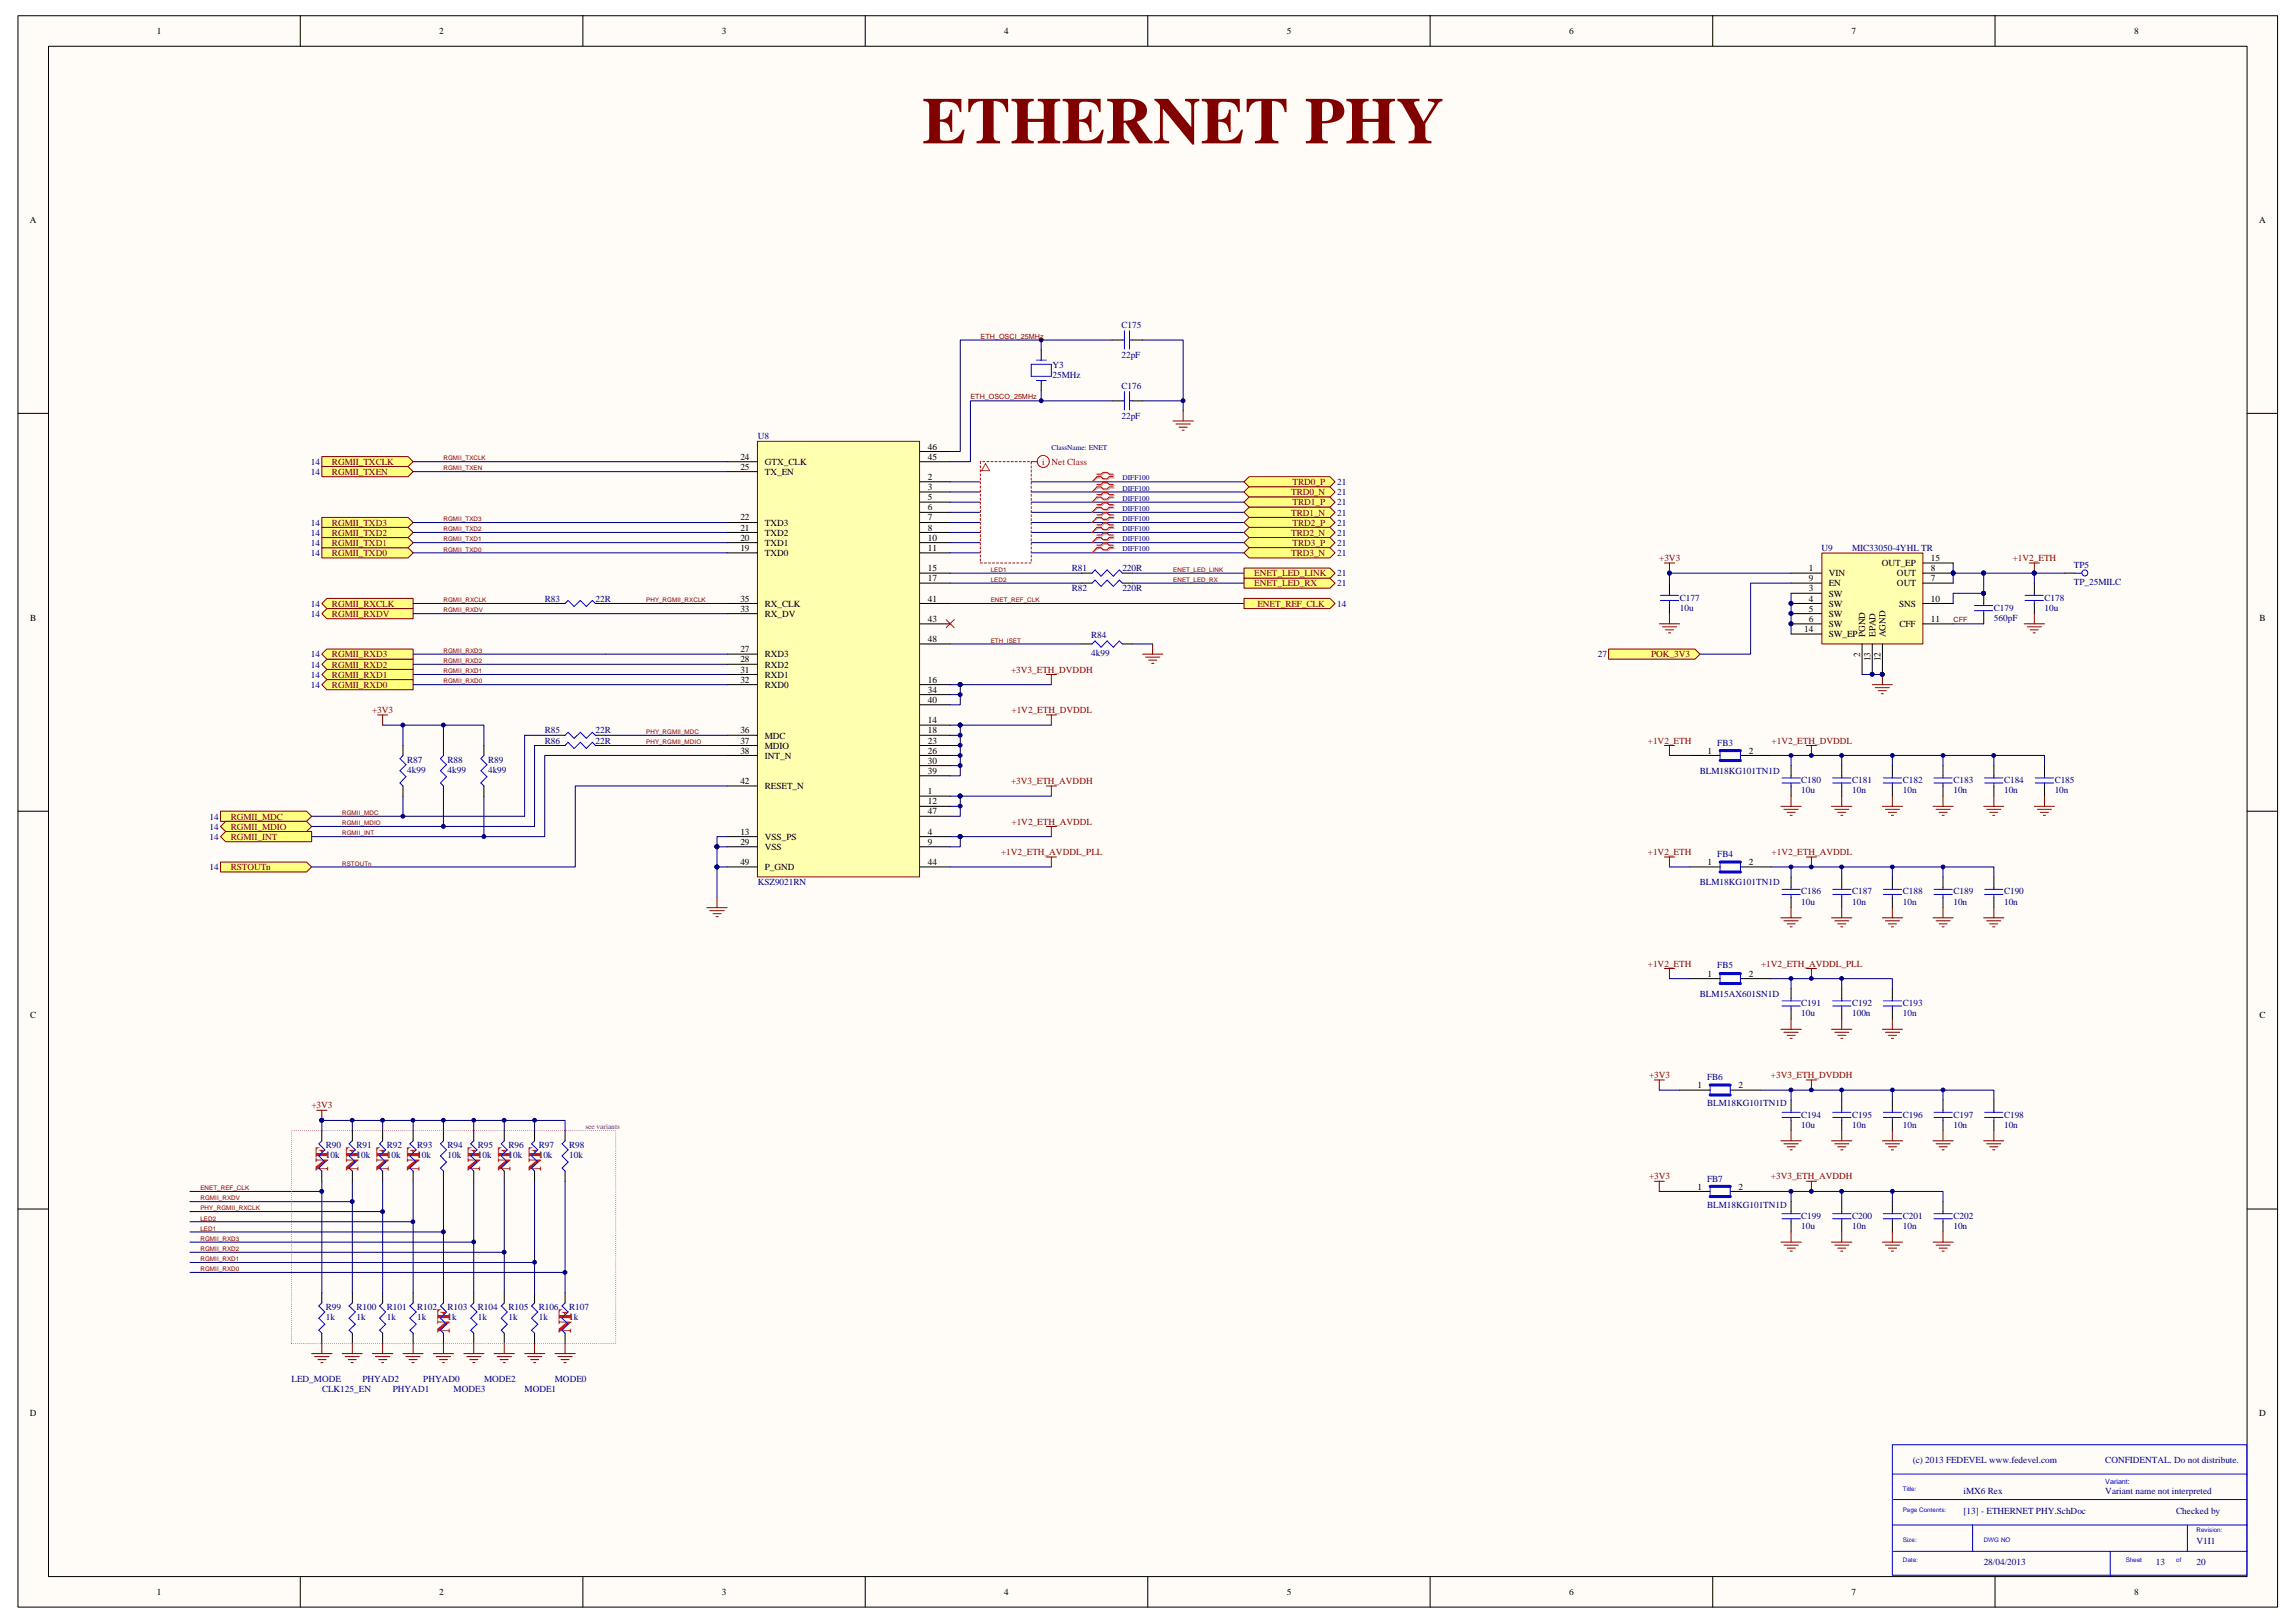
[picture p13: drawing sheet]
<svg xmlns="http://www.w3.org/2000/svg" width="420mm" height="297mm" viewBox="0 0 420 297" stroke-linecap="round" stroke-linejoin="round" font-family="sans-serif">
<defs><g id="words">
<text font-size="12.1" fill="#800000" x="168.9" y="26.2">ETHERNET PHY</text>
<g font-size="3.3" fill="#f00">
<text x="60.1" y="214.4" transform="rotate(-90 60.1 214.4)">NF</text>
<text x="65.6" y="214.4" transform="rotate(-90 65.6 214.4)">NF</text>
<text x="71.2" y="214.4" transform="rotate(-90 71.2 214.4)">NF</text>
<text x="76.8" y="214.4" transform="rotate(-90 76.8 214.4)">NF</text>
<text x="87.9" y="214.4" transform="rotate(-90 87.9 214.4)">NF</text>
<text x="93.5" y="214.4" transform="rotate(-90 93.5 214.4)">NF</text>
<text x="99" y="214.4" transform="rotate(-90 99 214.4)">NF</text>
<text x="82.3" y="244.1" transform="rotate(-90 82.3 244.1)">NF</text>
<text x="104.6" y="244.1" transform="rotate(-90 104.6 244.1)">NF</text>
</g>
<g font-size="1.7">
<text x="28.7" y="6.2">1</text>
<text x="80.4" y="6.2">2</text>
<text x="132.2" y="6.2">3</text>
<text x="183.8" y="6.2">4</text>
<text x="235.6" y="6.2">5</text>
<text x="287.3" y="6.2">6</text>
<text x="339" y="6.2">7</text>
<text x="390.7" y="6.2">8</text>
<text x="5.5" y="40.8">A</text>
<text x="413.6" y="40.8">A</text>
<text x="169.9" y="82.3">46</text>
<text x="135.5" y="84.1">24</text>
<text x="135.5" y="86">25</text>
<text x="140" y="85">GTX_CLK</text>
<text x="140" y="86.9">TX_EN</text>
<text x="169.9" y="87.8">2</text>
<text x="169.9" y="84.1">45</text>
<text x="169.9" y="89.7">3</text>
<text x="135.5" y="95.2">22</text>
<text x="169.9" y="91.6">5</text>
<text x="169.9" y="95.2">7</text>
<text x="169.9" y="93.4">6</text>
<text x="135.5" y="100.8">19</text>
<text x="135.5" y="99">20</text>
<text x="135.5" y="97.1">21</text>
<text x="140" y="101.8">TXD0</text>
<text x="140" y="99.9">TXD1</text>
<text x="140" y="98">TXD2</text>
<text x="140" y="96.2">TXD3</text>
<text x="169.9" y="99">10</text>
<text x="169.9" y="100.8">11</text>
<text x="169.9" y="97.1">8</text>
<text x="169.9" y="104.6">15</text>
<text x="169.9" y="106.4">17</text>
<text x="331.2" y="104.6">1</text>
<text x="331.2" y="106.4">9</text>
<text x="334.8" y="105.5">VIN</text>
<text x="334.8" y="107.3">EN</text>
<text x="344.5" y="103.6">OUT_EP</text>
<text x="347.3" y="107.3">OUT</text>
<text x="347.3" y="105.5">OUT</text>
<text x="353.5" y="106.4">7</text>
<text x="353.5" y="104.6">8</text>
<text x="353.5" y="102.7">15</text>
<text x="5.5" y="113.6">B</text>
<text x="135.5" y="112">33</text>
<text x="135.5" y="110.1">35</text>
<text x="140" y="112.9">RX_DV</text>
<text x="140" y="111">RX_CLK</text>
<text x="169.9" y="113.8">43</text>
<text x="169.9" y="110.1">41</text>
<text x="331.2" y="108.2">3</text>
<text x="331.2" y="110.1">4</text>
<text x="331.2" y="112">5</text>
<text x="331.2" y="113.8">6</text>
<text x="334.8" y="109.2">SW</text>
<text x="334.8" y="111">SW</text>
<text x="334.8" y="112.9">SW</text>
<text x="347.7" y="111">SNS</text>
<text x="353.5" y="113.8">11</text>
<text x="353.5" y="110.1">10</text>
<text x="413.6" y="113.6">B</text>
<text x="135.5" y="119.4">27</text>
<text x="169.9" y="117.5">48</text>
<text x="330.3" y="115.7">14</text>
<text x="334.8" y="114.8">SW</text>
<text x="334.8" y="116.6">SW_EP</text>
<text x="341.5" y="116.6" transform="rotate(-90 341.5 116.6)">PGND</text>
<text x="343.4" y="116.6" transform="rotate(-90 343.4 116.6)">EPAD</text>
<text x="345.2" y="116.6" transform="rotate(-90 345.2 116.6)">AGND</text>
<text x="347.8" y="114.8">CFF</text>
<text x="135.5" y="123.1">31</text>
<text x="135.5" y="125">32</text>
<text x="135.5" y="121.2">28</text>
<text x="140" y="120.3">RXD3</text>
<text x="140" y="124">RXD1</text>
<text x="140" y="125.9">RXD0</text>
<text x="140" y="122.2">RXD2</text>
<text x="169.9" y="125">16</text>
<text x="340.6" y="120.2" transform="rotate(-90 340.6 120.2)">2</text>
<text x="342.4" y="121" transform="rotate(-90 342.4 121)">13</text>
<text x="344.2" y="121" transform="rotate(-90 344.2 121)">12</text>
<text x="169.9" y="126.8">34</text>
<text x="169.9" y="128.7">40</text>
<text x="135.5" y="134.2">36</text>
<text x="135.5" y="136.1">37</text>
<text x="135.5" y="137.9">38</text>
<text x="140" y="135.2">MDC</text>
<text x="140" y="137">MDIO</text>
<text x="169.9" y="132.4">14</text>
<text x="169.9" y="134.2">18</text>
<text x="169.9" y="136.1">23</text>
<text x="169.9" y="137.9">26</text>
<text x="312.6" y="137.9">1</text>
<text x="320.2" y="137.9">2</text>
<text x="135.5" y="143.5">42</text>
<text x="140" y="138.9">INT_N</text>
<text x="169.9" y="139.8">30</text>
<text x="169.9" y="141.6">39</text>
<text x="140" y="144.4">RESET_N</text>
<text x="169.9" y="149.1">47</text>
<text x="169.9" y="145.4">1</text>
<text x="169.9" y="147.2">12</text>
<text x="135.5" y="152.8">13</text>
<text x="135.5" y="154.6">29</text>
<text x="140" y="153.7">VSS_PS</text>
<text x="140" y="155.6">VSS</text>
<text x="169.9" y="152.8">4</text>
<text x="169.9" y="154.6">9</text>
<text x="135.5" y="158.3">49</text>
<text x="140" y="159.3">P_GND</text>
<text x="169.9" y="158.3">44</text>
<text x="312.6" y="158.3">1</text>
<text x="320.2" y="158.3">2</text>
<text x="312.6" y="178.7">1</text>
<text x="320.2" y="178.7">2</text>
<text x="5.5" y="186.4">C</text>
<text x="413.6" y="186.4">C</text>
<text x="310.8" y="199.1">1</text>
<text x="318.3" y="199.1">2</text>
<text x="310.8" y="217.7">1</text>
<text x="318.3" y="217.7">2</text>
<text x="5.5" y="259.2">D</text>
<text x="413.6" y="259.2">D</text>
<text x="28.7" y="291.9">1</text>
<text x="80.4" y="291.9">2</text>
<text x="132.2" y="291.9">3</text>
<text x="183.8" y="291.9">4</text>
<text x="235.6" y="291.9">5</text>
<text x="287.3" y="291.9">6</text>
<text x="339" y="291.9">7</text>
<text x="390.7" y="291.9">8</text>
</g>
<g font-size="1.7" fill="#000080">
<text x="205.3" y="60">C175</text>
<text x="205.3" y="65.6">22pF</text>
<text x="192.7" y="67.3">Y3</text>
<text x="192.7" y="69.1">25MHz</text>
<text x="205.3" y="71.2">C176</text>
<text x="205.3" y="76.7">22pF</text>
<text x="138.7" y="80.4">U8</text>
<text x="56.9" y="85">14</text>
<text x="56.9" y="86.9">14</text>
<text x="244.8" y="88.8">21</text>
<text x="244.8" y="90.6">21</text>
<text x="244.8" y="92.5">21</text>
<text x="244.8" y="94.4">21</text>
<text x="56.9" y="101.8">14</text>
<text x="56.9" y="99.9">14</text>
<text x="56.9" y="98">14</text>
<text x="56.9" y="96.2">14</text>
<text x="244.8" y="96.2">21</text>
<text x="244.8" y="98">21</text>
<text x="244.8" y="99.9">21</text>
<text x="244.8" y="101.8">21</text>
<text x="333.5" y="100.8">U9</text>
<text x="339.1" y="100.8">MIC33050-4YHL TR</text>
<text x="196.2" y="104.6">R81</text>
<text x="205.5" y="104.6">220R</text>
<text x="244.8" y="105.5">21</text>
<text x="244.8" y="107.3">21</text>
<text x="379.7" y="104">TP5</text>
<text x="379.7" y="107">TP_25MILC</text>
<text x="56.9" y="111">14</text>
<text x="56.9" y="112.9">14</text>
<text x="99.8" y="110.1">R83</text>
<text x="109" y="110.1">22R</text>
<text x="196.2" y="108.2">R82</text>
<text x="205.5" y="108.2">220R</text>
<text x="244.8" y="111">14</text>
<text x="307.5" y="109.9">C177</text>
<text x="307.5" y="111.8">10u</text>
<text x="365" y="111.8">C179</text>
<text x="365" y="113.6">560pF</text>
<text x="374.3" y="109.9">C178</text>
<text x="374.3" y="111.8">10u</text>
<text x="199.8" y="116.8">R84</text>
<text x="56.9" y="125.9">14</text>
<text x="56.9" y="124">14</text>
<text x="56.9" y="122.2">14</text>
<text x="56.9" y="120.3">14</text>
<text x="199.8" y="120.1">4k99</text>
<text x="292.5" y="120.3">27</text>
<text x="99.8" y="134.2">R85</text>
<text x="99.8" y="136.1">R86</text>
<text x="109" y="134.2">22R</text>
<text x="109" y="136.1">22R</text>
<text x="314.4" y="136.4">FB3</text>
<text x="74.5" y="139.6">R87</text>
<text x="74.5" y="141.5">4k99</text>
<text x="81.9" y="139.6">R88</text>
<text x="81.9" y="141.5">4k99</text>
<text x="89.4" y="139.6">R89</text>
<text x="89.4" y="141.5">4k99</text>
<text x="311.2" y="141.6">BLM18KG101TN1D</text>
<text x="329.8" y="143.3">C180</text>
<text x="339.1" y="143.3">C181</text>
<text x="348.3" y="143.3">C182</text>
<text x="357.6" y="143.3">C183</text>
<text x="366.9" y="143.3">C184</text>
<text x="376.2" y="143.3">C185</text>
<text x="38.3" y="150">14</text>
<text x="329.8" y="145.2">10u</text>
<text x="339.1" y="145.2">10n</text>
<text x="348.3" y="145.2">10n</text>
<text x="357.6" y="145.2">10n</text>
<text x="366.9" y="145.2">10n</text>
<text x="376.2" y="145.2">10n</text>
<text x="38.3" y="151.8">14</text>
<text x="38.3" y="153.7">14</text>
<text x="38.3" y="159.3">14</text>
<text x="314.4" y="156.8">FB4</text>
<text x="138.7" y="162.1">KSZ9021RN</text>
<text x="311.2" y="162.1">BLM18KG101TN1D</text>
<text x="329.8" y="163.7">C186</text>
<text x="329.8" y="165.6">10u</text>
<text x="339.1" y="163.7">C187</text>
<text x="339.1" y="165.6">10n</text>
<text x="348.3" y="163.7">C188</text>
<text x="348.3" y="165.6">10n</text>
<text x="357.6" y="163.7">C189</text>
<text x="357.6" y="165.6">10n</text>
<text x="366.9" y="163.7">C190</text>
<text x="366.9" y="165.6">10n</text>
<text x="314.4" y="177.2">FB5</text>
<text x="311.2" y="182.5">BLM15AX601SN1D</text>
<text x="329.8" y="184.1">C191</text>
<text x="329.8" y="186">10u</text>
<text x="339.1" y="184.1">C192</text>
<text x="339.1" y="186">100n</text>
<text x="348.3" y="184.1">C193</text>
<text x="348.3" y="186">10n</text>
<text x="312.5" y="197.7">FB6</text>
<text x="312.5" y="202.5">BLM18KG101TN1D</text>
<text x="329.8" y="204.6">C194</text>
<text x="329.8" y="206.4">10u</text>
<text x="339.1" y="204.6">C195</text>
<text x="339.1" y="206.4">10n</text>
<text x="348.3" y="204.6">C196</text>
<text x="348.3" y="206.4">10n</text>
<text x="357.6" y="204.6">C197</text>
<text x="357.6" y="206.4">10n</text>
<text x="366.9" y="204.6">C198</text>
<text x="366.9" y="206.4">10n</text>
<text x="59.7" y="210.1">R90</text>
<text x="59.7" y="212">10k</text>
<text x="65.3" y="210.1">R91</text>
<text x="65.3" y="212">10k</text>
<text x="70.8" y="210.1">R92</text>
<text x="70.8" y="212">10k</text>
<text x="76.4" y="210.1">R93</text>
<text x="76.4" y="212">10k</text>
<text x="81.9" y="210.1">R94</text>
<text x="81.9" y="212">10k</text>
<text x="87.5" y="210.1">R95</text>
<text x="87.5" y="212">10k</text>
<text x="93.1" y="210.1">R96</text>
<text x="93.1" y="212">10k</text>
<text x="98.6" y="210.1">R97</text>
<text x="98.6" y="212">10k</text>
<text x="104.2" y="210.1">R98</text>
<text x="104.2" y="212">10k</text>
<text x="312.5" y="216.2">FB7</text>
<text x="312.5" y="221.1">BLM18KG101TN1D</text>
<text x="329.8" y="223.1">C199</text>
<text x="329.8" y="225">10u</text>
<text x="339.1" y="223.1">C200</text>
<text x="339.1" y="225">10n</text>
<text x="348.3" y="223.1">C201</text>
<text x="348.3" y="225">10n</text>
<text x="357.6" y="223.1">C202</text>
<text x="357.6" y="225">10n</text>
<text x="59.7" y="239.8">R99</text>
<text x="65.3" y="239.8">R100</text>
<text x="70.8" y="239.8">R101</text>
<text x="76.4" y="239.8">R102</text>
<text x="81.9" y="239.8">R103</text>
<text x="87.5" y="239.8">R104</text>
<text x="93.1" y="239.8">R105</text>
<text x="98.6" y="239.8">R106</text>
<text x="104.2" y="239.8">R107</text>
<text x="59.7" y="241.6">1k</text>
<text x="65.3" y="241.6">1k</text>
<text x="70.8" y="241.6">1k</text>
<text x="76.4" y="241.6">1k</text>
<text x="81.9" y="241.6">1k</text>
<text x="87.5" y="241.6">1k</text>
<text x="93.1" y="241.6">1k</text>
<text x="98.6" y="241.6">1k</text>
<text x="104.2" y="241.6">1k</text>
<text x="53.4" y="252.9">LED_MODE</text>
<text x="59" y="254.8">CLK125_EN</text>
<text x="66.4" y="252.9">PHYAD2</text>
<text x="71.9" y="254.8">PHYAD1</text>
<text x="77.5" y="252.9">PHYAD0</text>
<text x="83" y="254.8">MODE3</text>
<text x="88.6" y="252.9">MODE2</text>
<text x="96" y="254.8">MODE1</text>
<text x="101.6" y="252.9">MODE0</text>
<text x="350.2" y="267.8">(c) 2013 FEDEVEL www.fedevel.com</text>
<text x="385.4" y="267.8">CONFIDENTAL. Do not distribute.</text>
<text x="359.5" y="273.3">iMX6 Rex</text>
<text x="385.4" y="273.3">Variant name not interpreted</text>
<text x="359.5" y="277.1">[13] - ETHERNET PHY.SchDoc</text>
<text x="398.4" y="277.1">Checked by</text>
<text x="363.2" y="286.3">28/04/2013</text>
<text x="394.7" y="286.3">13</text>
<text x="402.1" y="286.3">20</text>
<text x="402.1" y="282.7">V1I1</text>
</g>
<g font-size="1.7" fill="#800000">
<text x="60.8" y="85">RGMII_TXCLK</text>
<text x="60.8" y="86.9">RGMII_TXEN</text>
<text x="236.6" y="88.8">TRD0_P</text>
<text x="236.4" y="90.6">TRD0_N</text>
<text x="236.4" y="94.4">TRD1_N</text>
<text x="236.6" y="92.5">TRD1_P</text>
<text x="60.8" y="101.8">RGMII_TXD0</text>
<text x="60.8" y="99.9">RGMII_TXD1</text>
<text x="60.8" y="98">RGMII_TXD2</text>
<text x="60.8" y="96.2">RGMII_TXD3</text>
<text x="236.4" y="98">TRD2_N</text>
<text x="236.4" y="101.8">TRD3_N</text>
<text x="236.6" y="96.2">TRD2_P</text>
<text x="236.6" y="99.9">TRD3_P</text>
<text x="229.6" y="105.5">ENET_LED_LINK</text>
<text x="229.6" y="107.3">ENET_LED_RX</text>
<text x="303.8" y="102.7">+3V3</text>
<text x="368.5" y="102.7">+1V2_ETH</text>
<text x="60.8" y="111">RGMII_RXCLK</text>
<text x="60.8" y="112.9">RGMII_RXDV</text>
<text x="230.2" y="111">ENET_REF_CLK</text>
<text x="60.8" y="125.9">RGMII_RXD0</text>
<text x="60.8" y="124">RGMII_RXD1</text>
<text x="60.8" y="122.2">RGMII_RXD2</text>
<text x="60.8" y="120.3">RGMII_RXD3</text>
<text x="185.1" y="123.1">+3V3_ETH_DVDDH</text>
<text x="302.3" y="120.3">POK_3V3</text>
<text x="68.1" y="130.5">+3V3</text>
<text x="185.2" y="130.5">+1V2_ETH_DVDDL</text>
<text x="301.7" y="136.1">+1V2_ETH</text>
<text x="324.3" y="136.1">+1V2_ETH_DVDDL</text>
<text x="185.1" y="143.5">+3V3_ETH_AVDDH</text>
<text x="42.2" y="150">RGMII_MDC</text>
<text x="42.2" y="151.8">RGMII_MDIO</text>
<text x="42.2" y="153.7">RGMII_INT</text>
<text x="185.2" y="150.9">+1V2_ETH_AVDDL</text>
<text x="42.2" y="159.3">RSTOUTn</text>
<text x="183.3" y="156.5">+1V2_ETH_AVDDL_PLL</text>
<text x="301.7" y="156.5">+1V2_ETH</text>
<text x="324.3" y="156.5">+1V2_ETH_AVDDL</text>
<text x="301.7" y="176.9">+1V2_ETH</text>
<text x="322.4" y="176.9">+1V2_ETH_AVDDL_PLL</text>
<text x="301.9" y="197.3">+3V3</text>
<text x="324.2" y="197.3">+3V3_ETH_DVDDH</text>
<text x="57" y="202.9">+3V3</text>
<text x="301.9" y="215.9">+3V3</text>
<text x="324.2" y="215.9">+3V3_ETH_AVDDH</text>
</g>
<g font-size="1.7" fill="#f00">
<text x="190.8" y="85">i</text>
<text x="192.5" y="85">Net Class</text>
</g>
<g font-size="1.4" fill="#000080">
<text x="192.5" y="82.3">ClassName: ENET</text>
<text x="205.5" y="87.9">DIFF100</text>
<text x="205.5" y="89.8">DIFF100</text>
<text x="205.5" y="91.6">DIFF100</text>
<text x="205.5" y="93.5">DIFF100</text>
<text x="205.5" y="95.3">DIFF100</text>
<text x="205.5" y="97.2">DIFF100</text>
<text x="205.5" y="99.1">DIFF100</text>
<text x="205.5" y="100.9">DIFF100</text>
</g>
<text font-size="1.4" fill="#800080" x="107.2" y="206.6">see variants</text>
<g font-size="1.3" fill="#800000">
<text x="179.5" y="62">ETH_OSCI_25MHz</text>
<text x="177.7" y="73.1">ETH_OSCO_25MHz</text>
<text x="357.6" y="113.9">CFF</text>
</g>
<text font-size="1.3" fill="#00f" x="385.4" y="271.6">Variant:</text>
<g font-size="1.1" fill="#800000">
<text x="81.2" y="84.2">RGMII_TXCLK</text>
<text x="81.2" y="86.1">RGMII_TXEN</text>
<text x="81.2" y="95.4">RGMII_TXD3</text>
<text x="81.2" y="101">RGMII_TXD0</text>
<text x="81.2" y="99.1">RGMII_TXD1</text>
<text x="81.2" y="97.2">RGMII_TXD2</text>
<text x="181.4" y="104.6">LED1</text>
<text x="181.4" y="106.5">LED2</text>
<text x="214.8" y="106.5">ENET_LED_RX</text>
<text x="214.8" y="104.6">ENET_LED_LINK</text>
<text x="81.2" y="110.2">RGMII_RXCLK</text>
<text x="81.2" y="112.1">RGMII_RXDV</text>
<text x="118.3" y="110.2">PHY_RGMII_RXCLK</text>
<text x="181.4" y="110.2">ENET_REF_CLK</text>
<text x="81.2" y="119.5">RGMII_RXD3</text>
<text x="181.4" y="117.6">ETH_ISET</text>
<text x="81.2" y="125.1">RGMII_RXD0</text>
<text x="81.2" y="123.2">RGMII_RXD1</text>
<text x="81.2" y="121.4">RGMII_RXD2</text>
<text x="118.3" y="134.3">PHY_RGMII_MDC</text>
<text x="118.3" y="136.2">PHY_RGMII_MDIO</text>
<text x="62.6" y="149.2">RGMII_MDC</text>
<text x="62.6" y="151">RGMII_MDIO</text>
<text x="62.6" y="152.9">RGMII_INT</text>
<text x="62.6" y="158.5">RSTOUTn</text>
<text x="36.7" y="217.8">ENET_REF_CLK</text>
<text x="36.7" y="219.7">RGMII_RXDV</text>
<text x="36.7" y="221.5">PHY_RGMII_RXCLK</text>
<text x="36.7" y="225.3">LED1</text>
<text x="36.7" y="223.4">LED2</text>
<text x="36.7" y="227.1">RGMII_RXD3</text>
<text x="36.7" y="232.7">RGMII_RXD0</text>
<text x="36.7" y="230.8">RGMII_RXD1</text>
<text x="36.7" y="228.9">RGMII_RXD2</text>
</g>
<g font-size="1.1" fill="#00f">
<text x="348.3" y="272.9">Title:</text>
<text x="348.3" y="276.6">Page Contents:</text>
<text x="402.1" y="280.3">Revision:</text>
<text x="348.3" y="282.2">Size:</text>
<text x="348.3" y="285.9">Date:</text>
<text x="363.2" y="282.2">DWG NO</text>
<text x="389.2" y="285.9">Sheet</text>
<text x="398.4" y="285.9">of</text>
</g>
</g></defs>
<path d="M3.3 2.9h413.7v291.2h-413.7z" fill="#fffcf8"/>
<path d="M3.3 2.9h413.7v291.2h-413.7z" fill="none" stroke="#000" stroke-width=".18"/>
<path d="M8.9 8.5h402.5v280h-402.5z" fill="#fffcf8"/>
<g fill="none" stroke="#000" stroke-width=".18">
<path d="M8.9 8.5h402.5v280h-402.5zM55 2.8v5.6M106.7 2.8v5.6M158.4 2.8v5.6M210.1 2.8v5.6M261.8 2.8v5.6M313.6 2.8v5.6M365.2 2.8v5.6M3.3 75.6h5.5M411.4 75.6h5.6M3.3 148.5h5.5M411.4 148.5h5.6"/>
<path d="M3.3 221.3h5.5M411.4 221.3h5.6M55 288.5v5.6M106.7 288.5v5.6M158.4 288.5v5.6M210.1 288.5v5.6M261.8 288.5v5.6M313.6 288.5v5.6M365.2 288.5v5.6"/>
</g>
<g fill="none" stroke="#00f" stroke-width=".19">
<path d="M304 109.9h3.3M304 109h3.3M305.6 108.6v.4M305.6 109.9v.5M370.7 109.9h3.4M370.7 109h3.4M372.4 108.6v.4M372.4 109.9v.5M314.9 137.4v1.8M318.6 137.4v1.8M314.9 157.8v1.8M318.6 157.8v1.8"/>
<path d="M314.9 178.2v1.8M318.6 178.2v1.8M313.1 198.6v1.8M316.8 198.6v1.8M313.1 217.1v1.9M316.8 217.1v1.9M346.4 264.4h64.9v23.9h-64.9zM346.4 269.8h65M346.4 279.1h65M346.7 274.4h64.7M361.1 279.1v4.8M400.5 279.1v4.8"/>
<path d="M346.7 283.9h64.7M386.3 283.9v4.6"/>
</g>
<g fill="none" stroke="#000" stroke-width=".19">
<path d="M305.6 106.7v1.9M305.6 110.4v1.9M372.4 106.7v1.9M372.4 110.4v1.9M309.4 138.3h5.5M318.6 138.3h5.6M309.4 158.7h5.5M318.6 158.7h5.6M309.4 179.1h5.5M318.6 179.1h5.6M307.5 199.5h5.6M316.8 199.5h5.6"/>
<path d="M307.5 218.1h5.6M316.8 218.1h5.6"/>
</g>
<path d="M314.9 139.2h3.7M314.9 137.4h3.7M314.9 159.6h3.7M314.9 157.8h3.7M314.9 178.2h3.7M313.1 198.6h3.7M314.9 180h3.7M313.1 200.4h3.7M313.1 219h3.7M313.1 217.1h3.7" fill="none" stroke="#00f" stroke-width=".56"/>
<g fill="none" stroke="#800000" stroke-width=".19">
<path d="M303.8 114.2h3.7M304.4 114.7h2.5M304.9 115.3h1.5M305.5 115.8h.3M305.6 112.3v1.9M370.6 114.2h3.7M371.1 114.7h2.6M371.5 103h1.9M371.7 115.3h1.5M372.2 115.8h.4M372.4 103v1.9M372.4 112.3v1.9"/>
<path d="M302.9 197.7h1.8M303.8 197.7v1.8M302.9 216.2h1.8M303.8 216.2v1.9"/>
</g>
<circle cx="372.4" cy="104.9" r=".36" fill="#000080"/>
<circle cx="372.4" cy="104.9" r=".36" fill="none" stroke="#000080" stroke-width=".18"/>
<path d="M304.7 136.4h1.9M305.6 136.4v1.9M304.7 156.8h1.9M305.6 156.8v1.9M304.7 177.2h1.9M305.6 177.2v1.9M330.7 197.7h1.9M331.6 197.7v1.8" fill="none" stroke="#800000" stroke-width=".19"/>
<circle cx="331.6" cy="199.5" r=".35" fill="#000080"/>
<circle cx="331.6" cy="199.5" r=".35" fill="none" stroke="#000080" stroke-width=".18"/>
<path d="M330.7 136.4h1.9M331.6 136.4v1.9" fill="none" stroke="#800000" stroke-width=".19"/>
<circle cx="331.6" cy="138.3" r=".35" fill="#000080"/>
<circle cx="331.6" cy="138.3" r=".35" fill="none" stroke="#000080" stroke-width=".18"/>
<path d="M330.7 216.2h1.9M331.6 216.2v1.9" fill="none" stroke="#800000" stroke-width=".19"/>
<circle cx="331.6" cy="218" r=".36" fill="#000080"/>
<circle cx="331.6" cy="218" r=".36" fill="none" stroke="#000080" stroke-width=".18"/>
<path d="M330.7 156.8h1.9M331.6 156.8v1.9" fill="none" stroke="#800000" stroke-width=".19"/>
<circle cx="331.6" cy="158.7" r=".35" fill="#000080"/>
<circle cx="331.6" cy="158.7" r=".35" fill="none" stroke="#000080" stroke-width=".18"/>
<path d="M330.7 177.2h1.9M331.6 177.2v1.9" fill="none" stroke="#800000" stroke-width=".19"/>
<circle cx="331.6" cy="179.1" r=".35" fill="#000080"/>
<circle cx="331.6" cy="179.1" r=".35" fill="none" stroke="#000080" stroke-width=".18"/>
<g fill="none" stroke="#00f" stroke-width=".19">
<path d="M326.3 204.5h3.3M326.3 203.6h3.3M327.9 203.2v.4M327.9 204.5v.6M335.5 204.5h3.4M335.5 203.6h3.4M337.2 203.2v.4M337.2 204.5v.6M344.8 204.5h3.3M344.8 203.6h3.3M346.4 203.2v.4M346.4 204.5v.6"/>
<path d="M354.1 204.5h3.3M354.1 203.6h3.3M355.7 203.2v.4M355.7 204.5v.6M363.3 204.5h3.4M363.3 203.6h3.4M365 203.2v.4M365 204.5v.6M326.3 223.1h3.3M326.3 222.1h3.3M327.9 221.7v.4M327.9 223.1v.5"/>
<path d="M335.5 223.1h3.4M335.5 222.1h3.4M337.2 221.7v.4M337.2 223.1v.5M344.8 223.1h3.3M344.8 222.1h3.3M346.4 221.7v.4M346.4 223.1v.5M354.1 223.1h3.3M354.1 222.1h3.3M355.7 221.7v.4M355.7 223.1v.5"/>
</g>
<g fill="none" stroke="#000" stroke-width=".19">
<path d="M327.9 201.3v1.9M327.9 205.1v1.8M327.9 219.9v1.8M337.2 201.3v1.9M337.2 205.1v1.8M337.2 219.9v1.8M346.4 201.3v1.9M346.4 205.1v1.8M346.4 219.9v1.8M355.7 201.3v1.9M355.7 205.1v1.8M355.7 219.9v1.8"/>
<path d="M365 201.3v1.9M365 205.1v1.8M327.9 223.6v1.9M337.2 223.6v1.9M346.4 223.6v1.9M355.7 223.6v1.9"/>
</g>
<path d="M326 208.8h3.8M326.6 209.3h2.6M327.2 209.9h1.5M327.7 210.4h.4M327.9 206.9v1.9M326 227.3h3.8M326.6 227.9h2.6M327.2 228.4h1.5M327.7 229h.4M327.9 225.5v1.8" fill="none" stroke="#800000" stroke-width=".19"/>
<path d="M322.4 199.5h42.6v1.8M346.4 218.1v1.8" fill="none" stroke="#000080" stroke-width=".19"/>
<circle cx="346.4" cy="218" r=".35" fill="#000080"/>
<circle cx="346.4" cy="218" r=".35" fill="none" stroke="#000080" stroke-width=".18"/>
<path d="M337.2 218.1v1.8" fill="none" stroke="#000080" stroke-width=".19"/>
<circle cx="337.2" cy="218" r=".36" fill="#000080"/>
<circle cx="337.2" cy="218" r=".36" fill="none" stroke="#000080" stroke-width=".18"/>
<path d="M327.9 218.1v1.8" fill="none" stroke="#000080" stroke-width=".19"/>
<circle cx="327.9" cy="218" r=".36" fill="#000080"/>
<circle cx="327.9" cy="218" r=".36" fill="none" stroke="#000080" stroke-width=".18"/>
<path d="M327.9 199.5v1.8" fill="none" stroke="#000080" stroke-width=".19"/>
<circle cx="327.9" cy="199.5" r=".35" fill="#000080"/>
<circle cx="327.9" cy="199.5" r=".35" fill="none" stroke="#000080" stroke-width=".18"/>
<path d="M337.2 199.5v1.8" fill="none" stroke="#000080" stroke-width=".19"/>
<circle cx="337.2" cy="199.5" r=".35" fill="#000080"/>
<circle cx="337.2" cy="199.5" r=".35" fill="none" stroke="#000080" stroke-width=".18"/>
<path d="M346.4 199.5v1.8" fill="none" stroke="#000080" stroke-width=".19"/>
<circle cx="346.4" cy="199.5" r=".34" fill="#000080"/>
<circle cx="346.4" cy="199.5" r=".34" fill="none" stroke="#000080" stroke-width=".18"/>
<path d="M355.7 199.5v1.8" fill="none" stroke="#000080" stroke-width=".19"/>
<circle cx="355.7" cy="199.5" r=".34" fill="#000080"/>
<circle cx="355.7" cy="199.5" r=".34" fill="none" stroke="#000080" stroke-width=".18"/>
<g fill="none" stroke="#800000" stroke-width=".19">
<path d="M326 147.6h3.8M326.6 148.1h2.6M327.2 148.7h1.5M327.7 149.2h.4M327.9 145.7v1.9M335.3 208.8h3.7M335.9 209.3h2.6M336.5 209.9h1.4M337 210.4h.4M337.2 206.9v1.9M344.6 208.8h3.7M345.2 209.3h2.6"/>
<path d="M345.7 209.9h1.5M346.3 210.4h.4M346.4 206.9v1.9M353.9 208.8h3.7M354.4 209.3h2.6M355 209.9h1.5M355.5 210.4h.4M355.7 206.9v1.9M363.2 208.8h3.6M363.7 209.3h2.6M364.3 209.9h1.4M364.8 210.4h.4"/>
<path d="M365 206.9v1.9M335.3 227.3h3.7M335.9 227.9h2.6M336.5 228.4h1.4M337 229h.4M337.2 225.5v1.8M344.6 227.3h3.7M345.2 227.9h2.6M345.7 228.4h1.5M346.3 229h.4M346.4 225.5v1.8M353.9 227.3h3.7"/>
<path d="M354.4 227.9h2.6M355 228.4h1.5M355.5 229h.4M355.7 225.5v1.8"/>
</g>
<path d="M327.9 138.3v1.8M303.8 199.5h3.7M303.8 218.1h3.7M322.4 218.1h33.3v1.8" fill="none" stroke="#000080" stroke-width=".19"/>
<g fill="none" stroke="#00f" stroke-width=".19">
<path d="M326.3 143.3h3.3M326.3 142.4h3.3M327.9 142v.4M327.9 143.3v.5M335.5 143.3h3.4M335.5 142.4h3.4M337.2 142v.4M337.2 143.3v.5M344.8 143.3h3.3M344.8 142.4h3.3M346.4 142v.4M346.4 143.3v.5"/>
<path d="M354.1 143.3h3.3M354.1 142.4h3.3M355.7 142v.4M355.7 143.3v.5M363.3 143.3h3.4M363.3 142.4h3.4M365 142v.4M365 143.3v.5"/>
</g>
<path d="M327.9 140.1v1.9M327.9 143.8v1.9M337.2 140.1v1.9M337.2 143.8v1.9M346.4 140.1v1.9M346.4 143.8v1.9M355.7 140.1v1.9M355.7 143.8v1.9M365 140.1v1.9M365 143.8v1.9" fill="none" stroke="#000" stroke-width=".19"/>
<circle cx="327.9" cy="138.3" r=".35" fill="#000080"/>
<circle cx="327.9" cy="138.3" r=".35" fill="none" stroke="#000080" stroke-width=".18"/>
<path d="M337.2 138.3v1.8" fill="none" stroke="#000080" stroke-width=".19"/>
<circle cx="337.2" cy="138.3" r=".35" fill="#000080"/>
<circle cx="337.2" cy="138.3" r=".35" fill="none" stroke="#000080" stroke-width=".18"/>
<path d="M346.4 138.3v1.8" fill="none" stroke="#000080" stroke-width=".19"/>
<circle cx="346.4" cy="138.3" r=".35" fill="#000080"/>
<circle cx="346.4" cy="138.3" r=".35" fill="none" stroke="#000080" stroke-width=".18"/>
<path d="M355.7 138.3v1.8" fill="none" stroke="#000080" stroke-width=".19"/>
<circle cx="355.7" cy="138.3" r=".35" fill="#000080"/>
<circle cx="355.7" cy="138.3" r=".35" fill="none" stroke="#000080" stroke-width=".18"/>
<g fill="none" stroke="#800000" stroke-width=".19">
<path d="M335.3 147.6h3.7M335.9 148.1h2.6M336.5 148.7h1.4M337 149.2h.4M337.2 145.7v1.9M344.6 147.6h3.7M345.2 148.1h2.6M345.7 148.7h1.5M346.3 149.2h.4M346.4 145.7v1.9M353.9 147.6h3.7M354.4 148.1h2.6"/>
<path d="M355 148.7h1.5M355.5 149.2h.4M355.7 145.7v1.9M363.2 147.6h3.6M363.7 148.1h2.6M364.3 148.7h1.4M364.8 149.2h.4M365 145.7v1.9M372.4 147.6h3.7M373 148.1h2.6M373.5 148.7h1.5M374.1 149.2h.4"/>
<path d="M374.3 145.7v1.9"/>
</g>
<path d="M372.6 143.3h3.4M372.6 142.4h3.4M374.3 142v.4M374.3 143.3v.5" fill="none" stroke="#00f" stroke-width=".19"/>
<path d="M374.3 140.1v1.9M374.3 143.8v1.9" fill="none" stroke="#000" stroke-width=".19"/>
<path d="M324.2 138.3h50.1v1.8M365 138.3v1.8" fill="none" stroke="#000080" stroke-width=".19"/>
<circle cx="365" cy="138.3" r=".35" fill="#000080"/>
<circle cx="365" cy="138.3" r=".35" fill="none" stroke="#000080" stroke-width=".18"/>
<path d="M305.6 138.3h3.8M324.2 158.7h40.8v1.8M355.7 158.7v1.8" fill="none" stroke="#000080" stroke-width=".19"/>
<g fill="none" stroke="#00f" stroke-width=".19">
<path d="M326.3 163.7h3.3M326.3 162.8h3.3M327.9 162.4v.4M327.9 163.7v.6M335.5 163.7h3.4M335.5 162.8h3.4M337.2 162.4v.4M337.2 163.7v.6M344.8 163.7h3.3M344.8 162.8h3.3M346.4 162.4v.4M346.4 163.7v.6"/>
<path d="M354.1 163.7h3.3M354.1 162.8h3.3M355.7 162.4v.4M355.7 163.7v.6M363.3 163.7h3.4M363.3 162.8h3.4M365 162.4v.4M365 163.7v.6"/>
</g>
<path d="M327.9 160.5v1.9M327.9 164.3v1.8M337.2 160.5v1.9M337.2 164.3v1.8M346.4 160.5v1.9M346.4 164.3v1.8M355.7 160.5v1.9M355.7 164.3v1.8M365 160.5v1.9M365 164.3v1.8" fill="none" stroke="#000" stroke-width=".19"/>
<g fill="none" stroke="#800000" stroke-width=".19">
<path d="M326 168h3.8M326.6 168.5h2.6M327.2 169.1h1.5M327.7 169.6h.4M327.9 166.1v1.9M335.3 168h3.7M335.9 168.5h2.6M336.5 169.1h1.4M337 169.6h.4M337.2 166.1v1.9M344.6 168h3.7M345.2 168.5h2.6"/>
<path d="M345.7 169.1h1.5M346.3 169.6h.4M346.4 166.1v1.9M353.9 168h3.7M354.4 168.5h2.6M355 169.1h1.5M355.5 169.6h.4M355.7 166.1v1.9M363.2 168h3.6M363.7 168.5h2.6M364.3 169.1h1.4M364.8 169.6h.4"/>
<path d="M365 166.1v1.9"/>
</g>
<circle cx="355.7" cy="158.7" r=".34" fill="#000080"/>
<circle cx="355.7" cy="158.7" r=".34" fill="none" stroke="#000080" stroke-width=".18"/>
<path d="M346.4 158.7v1.8" fill="none" stroke="#000080" stroke-width=".19"/>
<circle cx="346.4" cy="158.7" r=".34" fill="#000080"/>
<circle cx="346.4" cy="158.7" r=".34" fill="none" stroke="#000080" stroke-width=".18"/>
<path d="M337.2 158.7v1.8" fill="none" stroke="#000080" stroke-width=".19"/>
<circle cx="337.2" cy="158.7" r=".35" fill="#000080"/>
<circle cx="337.2" cy="158.7" r=".35" fill="none" stroke="#000080" stroke-width=".18"/>
<path d="M327.9 158.7v1.8" fill="none" stroke="#000080" stroke-width=".19"/>
<circle cx="327.9" cy="158.7" r=".35" fill="#000080"/>
<circle cx="327.9" cy="158.7" r=".35" fill="none" stroke="#000080" stroke-width=".18"/>
<path d="M305.6 158.7h3.8M324.2 179.1h22.2v1.8M337.2 179.1v1.8" fill="none" stroke="#000080" stroke-width=".19"/>
<path d="M326.3 184.1h3.3M326.3 183.2h3.3M327.9 182.8v.4M327.9 184.1v.6M335.5 184.1h3.4M335.5 183.2h3.4M337.2 182.8v.4M337.2 184.1v.6M344.8 184.1h3.3M344.8 183.2h3.3M346.4 182.8v.4M346.4 184.1v.6" fill="none" stroke="#00f" stroke-width=".19"/>
<path d="M327.9 180.9v1.9M327.9 184.7v1.8M337.2 180.9v1.9M337.2 184.7v1.8M346.4 180.9v1.9M346.4 184.7v1.8" fill="none" stroke="#000" stroke-width=".19"/>
<circle cx="337.2" cy="179.1" r=".35" fill="#000080"/>
<circle cx="337.2" cy="179.1" r=".35" fill="none" stroke="#000080" stroke-width=".18"/>
<path d="M327.9 179.1v1.8" fill="none" stroke="#000080" stroke-width=".19"/>
<circle cx="327.9" cy="179.1" r=".35" fill="#000080"/>
<circle cx="327.9" cy="179.1" r=".35" fill="none" stroke="#000080" stroke-width=".18"/>
<path d="M305.6 179.1h3.8" fill="none" stroke="#000080" stroke-width=".19"/>
<g fill="none" stroke="#800000" stroke-width=".19">
<path d="M304.7 103h1.9M305.6 103v1.9M326 188.4h3.8M326.6 188.9h2.6M327.2 189.5h1.5M327.7 190h.4M327.9 186.5v1.9M335.3 188.4h3.7M335.9 188.9h2.6M336.5 189.5h1.4M337 190h.4M337.2 186.5v1.9"/>
<path d="M344.6 188.4h3.7M345.2 188.9h2.6M345.7 189.5h1.5M346.3 190h.4M346.4 186.5v1.9"/>
</g>
<circle cx="305.6" cy="104.9" r=".35" fill="#000080"/>
<circle cx="305.6" cy="104.9" r=".35" fill="none" stroke="#000080" stroke-width=".18"/>
<path d="M333.6 101.3h18.4v16.6h-18.4z" fill="#ffffb0"/>
<path d="M333.5 101.2h18.5v16.7h-18.5z" fill="none" stroke="#800000" stroke-width=".18"/>
<path d="M327.9 104.9h5.6M327.9 108.6h5.6M327.9 110.4h5.6M340.9 117.9v5.5" fill="none" stroke="#000" stroke-width=".19"/>
<circle cx="327.9" cy="110.4" r=".36" fill="#000080"/>
<circle cx="327.9" cy="110.4" r=".36" fill="none" stroke="#000080" stroke-width=".18"/>
<path d="M327.9 112.3h5.6" fill="none" stroke="#000" stroke-width=".19"/>
<circle cx="327.9" cy="112.3" r=".35" fill="#000080"/>
<circle cx="327.9" cy="112.3" r=".35" fill="none" stroke="#000080" stroke-width=".18"/>
<path d="M327.9 114.2h5.6" fill="none" stroke="#000" stroke-width=".19"/>
<circle cx="327.9" cy="114.2" r=".36" fill="#000080"/>
<circle cx="327.9" cy="114.2" r=".36" fill="none" stroke="#000080" stroke-width=".18"/>
<path d="M352 106.7h5.6M352 104.9h5.6" fill="none" stroke="#000" stroke-width=".19"/>
<circle cx="357.6" cy="104.9" r=".35" fill="#000080"/>
<circle cx="357.6" cy="104.9" r=".35" fill="none" stroke="#000080" stroke-width=".18"/>
<path d="M327.9 106.7h5.6M344.6 117.9v5.5M352 110.4h5.6M352 114.2h5.6" fill="none" stroke="#000" stroke-width=".19"/>
<circle cx="344.6" cy="123.4" r=".34" fill="#000080"/>
<circle cx="344.6" cy="123.4" r=".34" fill="none" stroke="#000080" stroke-width=".18"/>
<path d="M342.8 117.9v5.5" fill="none" stroke="#000" stroke-width=".19"/>
<circle cx="342.7" cy="123.4" r=".35" fill="#000080"/>
<circle cx="342.7" cy="123.4" r=".35" fill="none" stroke="#000080" stroke-width=".18"/>
<path d="M327.9 116h5.6M352 103h5.6" fill="none" stroke="#000" stroke-width=".19"/>
<circle cx="327.9" cy="110.4" r=".36" fill="#000080"/>
<circle cx="327.9" cy="110.4" r=".36" fill="none" stroke="#000080" stroke-width=".18"/>
<circle cx="327.9" cy="112.3" r=".35" fill="#000080"/>
<circle cx="327.9" cy="112.3" r=".35" fill="none" stroke="#000080" stroke-width=".18"/>
<circle cx="327.9" cy="114.2" r=".36" fill="#000080"/>
<circle cx="327.9" cy="114.2" r=".36" fill="none" stroke="#000080" stroke-width=".18"/>
<circle cx="357.6" cy="104.9" r=".35" fill="#000080"/>
<circle cx="357.6" cy="104.9" r=".35" fill="none" stroke="#000080" stroke-width=".18"/>
<circle cx="344.6" cy="123.4" r=".34" fill="#000080"/>
<circle cx="344.6" cy="123.4" r=".34" fill="none" stroke="#000080" stroke-width=".18"/>
<circle cx="342.7" cy="123.4" r=".35" fill="#000080"/>
<circle cx="342.7" cy="123.4" r=".35" fill="none" stroke="#000080" stroke-width=".18"/>
<path d="M342.8 125.3h3.6M343.3 125.9h2.6M343.9 126.4h1.4M344.4 127h.4M344.6 123.4v1.9" fill="none" stroke="#800000" stroke-width=".19"/>
<circle cx="344.6" cy="123.4" r=".34" fill="#000080"/>
<circle cx="344.6" cy="123.4" r=".34" fill="none" stroke="#000080" stroke-width=".18"/>
<path d="M340.9 123.4h3.7" fill="none" stroke="#000080" stroke-width=".19"/>
<circle cx="344.6" cy="123.4" r=".34" fill="#000080"/>
<circle cx="344.6" cy="123.4" r=".34" fill="none" stroke="#000080" stroke-width=".18"/>
<path d="M357.6 114.2h5.6" fill="none" stroke="#000080" stroke-width=".19"/>
<path d="M361.5 111.8h3.3M361.5 110.8h3.3M363.2 110.4v.4M363.2 111.8v.5" fill="none" stroke="#00f" stroke-width=".19"/>
<path d="M363.2 108.6v1.8" fill="none" stroke="#000" stroke-width=".19"/>
<circle cx="363.2" cy="108.6" r=".35" fill="#000080"/>
<circle cx="363.2" cy="108.6" r=".35" fill="none" stroke="#000080" stroke-width=".18"/>
<path d="M363.2 112.3v1.9" fill="none" stroke="#000" stroke-width=".19"/>
<circle cx="363.2" cy="108.6" r=".35" fill="#000080"/>
<circle cx="363.2" cy="108.6" r=".35" fill="none" stroke="#000080" stroke-width=".18"/>
<g fill="none" stroke="#00f" stroke-width=".19">
<path d="M379.8 104.9h1.4"/>
<circle cx="381.7" cy="104.9" r=".54"/>
</g>
<path d="M378 104.9h1.8" fill="none" stroke="#000" stroke-width=".19"/>
<path d="M372.4 104.9h5.6" fill="none" stroke="#000080" stroke-width=".19"/>
<circle cx="372.4" cy="104.9" r=".36" fill="#000080"/>
<circle cx="372.4" cy="104.9" r=".36" fill="none" stroke="#000080" stroke-width=".18"/>
<path d="M327.9 108.6v7.4M357.6 103v1.9" fill="none" stroke="#000080" stroke-width=".19"/>
<circle cx="357.6" cy="104.9" r=".35" fill="#000080"/>
<circle cx="357.6" cy="104.9" r=".35" fill="none" stroke="#000080" stroke-width=".18"/>
<path d="M173.9 90h53.8M173.9 91.9h53.8M173.9 93.8h53.8M173.9 99.3h53.8M173.9 95.6h53.8M173.9 97.5h53.8M173.9 88.2h53.8M173.9 101.2h53.8" fill="none" stroke="#000080" stroke-width=".19"/>
<path d="M227.7 88.2l1-1h14.8l.9 1-.9 .9h-14.8z" fill-rule="evenodd" fill="#ffff80"/>
<path d="M227.7 88.2l1-1h14.8l.9 1-.9 .9h-14.8z" fill="none" stroke="#800000" stroke-width=".18"/>
<path d="M227.7 90l1-.9h14.8l.9 .9-.9 1h-14.8z" fill-rule="evenodd" fill="#ffff80"/>
<path d="M227.7 90l1-.9h14.8l.9 .9-.9 1h-14.8z" fill="none" stroke="#800000" stroke-width=".18"/>
<path d="M227.7 91.9l1-.9h14.8l.9 .9-.9 .9h-14.8z" fill-rule="evenodd" fill="#ffff80"/>
<path d="M227.7 91.9l1-.9h14.8l.9 .9-.9 .9h-14.8z" fill="none" stroke="#800000" stroke-width=".18"/>
<path d="M227.7 93.8l1-1h14.8l.9 1-.9 .9h-14.8z" fill-rule="evenodd" fill="#ffff80"/>
<path d="M227.7 93.8l1-1h14.8l.9 1-.9 .9h-14.8z" fill="none" stroke="#800000" stroke-width=".18"/>
<path d="M227.7 95.6l1-.9h14.8l.9 .9-.9 .9h-14.8z" fill-rule="evenodd" fill="#ffff80"/>
<path d="M227.7 95.6l1-.9h14.8l.9 .9-.9 .9h-14.8z" fill="none" stroke="#800000" stroke-width=".18"/>
<path d="M227.7 97.5l1-1h14.8l.9 1-.9 .9h-14.8z" fill-rule="evenodd" fill="#ffff80"/>
<path d="M227.7 97.5l1-1h14.8l.9 1-.9 .9h-14.8z" fill="none" stroke="#800000" stroke-width=".18"/>
<path d="M227.7 99.3l1-.9h14.8l.9 .9-.9 .9h-14.8z" fill-rule="evenodd" fill="#ffff80"/>
<path d="M227.7 99.3l1-.9h14.8l.9 .9-.9 .9h-14.8z" fill="none" stroke="#800000" stroke-width=".18"/>
<path d="M227.7 101.2l1-1h14.8l.9 1-.9 .9h-14.8z" fill-rule="evenodd" fill="#ffff80"/>
<path d="M227.7 101.2l1-1h14.8l.9 1-.9 .9h-14.8z" fill="none" stroke="#800000" stroke-width=".18"/>
<g fill="none" stroke="#d0a19e" stroke-width=".19">
<path d="M201 87h.7l.4-.4h.8l.3 .4h.8M201 87.5h.7l.4 .3h.8l.3-.3h.8M201 88.9h.7l.4-.4h.8l.3 .4h.8M201 89.3h.7l.4 .4h.8l.3-.4h.8M201 90.7h.7l.4-.4h.8l.3 .4h.8M201 91.1h.7l.4 .4h.8l.3-.4h.8M201 92.5h.7l.4-.3h.8l.3 .3h.8M201 93h.7l.4 .4h.8l.3-.4h.8M201 94.4h.7l.4-.4h.8l.3 .4h.8M201 94.9h.7l.4 .3h.8l.3-.3h.8M201 96.3h.7l.4-.4h.8l.3 .4h.8M201 96.7h.7l.4 .4h.8l.3-.4h.8"/>
<path d="M201 98.1h.7l.4-.4h.8l.3 .4h.8M201 98.6h.7l.4 .3h.8l.3-.3h.8M201 99.9h.7l.4-.3h.8l.3 .3h.8M201 100.4h.7l.4 .4h.8l.3-.4h.8"/>
</g>
<path d="M201 87.5l-1.1 .7M201 89.3l-1.1 .7M201 91.1l-1.1 .8M201 93l-1.1 .8M201 94.9l-1.1 .7M201 96.7l-1.1 .8M201 98.6l-1.1 .7M201 100.4l-1.1 .8" fill="none" stroke="#d0a19e" stroke-width=".18"/>
<g fill="none" stroke="#f00" stroke-width=".19">
<path d="M200.8 86.8h.8l.4-.4h.7l.4 .4h.7M200.8 87.2h.8l.4 .4h.7l.4-.4h.7M200.8 88.6h.8l.4-.3h.7l.4 .3h.7M200.8 89.1h.8l.4 .4h.7l.4-.4h.7M200.8 90.5h.8l.4-.4h.7l.4 .4h.7M200.8 91h.8l.4 .4h.7l.4-.4h.7M200.8 92.4h.8l.4-.4h.7l.4 .4h.7M200.8 92.8h.8l.4 .4h.7l.4-.4h.7M200.8 94.2h.8l.4-.3h.7l.4 .3h.7M200.8 94.7h.8l.4 .3h.7l.4-.3h.7M200.8 96.1h.8l.4-.4h.7l.4 .4h.7M200.8 96.5h.8l.4 .4h.7l.4-.4h.7"/>
<path d="M200.8 97.9h.8l.4-.3h.7l.4 .3h.7M200.8 98.4h.8l.4 .4h.7l.4-.4h.7M200.8 99.8h.8l.4-.4h.7l.4 .4h.7M200.8 100.2h.8l.4 .4h.7l.4-.4h.7"/>
</g>
<path d="M200.8 87.2l-.9 1M200.8 89.1l-.9 .9M200.8 91l-.9 .9M200.8 92.8l-.9 1M200.8 94.7l-.9 .9M200.8 96.5l-.9 1M200.8 98.4l-.9 .9M200.8 100.2l-.9 1" fill="none" stroke="#f00" stroke-width=".18"/>
<path d="M179.5 84.5h9.3v18.5h-9.3z" fill-rule="evenodd" fill="#fff"/>
<path d="M179.5 84.5h9.3v18.5h-9.3z" fill="none" stroke="#f00" stroke-width=".19" stroke-dasharray=".4 .4"/>
<path d="M180.4 84.8l.8 1.3h-1.5z" fill="none" stroke="#f33" stroke-width=".18"/>
<g fill="none" stroke="#f00" stroke-width=".19">
<path d="M188.8 84.5h1.1"/>
<circle cx="191" cy="84.5" r="1.1"/>
</g>
<path d="M199.9 104.9l.6-.6 1.1 1.2 1.1-1.2 1.1 1.2 1.1-1.2 .6 .6M199.9 106.7l.6-.5 1.1 1.1 1.1-1.1 1.1 1.1 1.1-1.1 .6 .5" fill="none" stroke="#00f" stroke-width=".19"/>
<path d="M198.1 104.9h1.8M198.1 106.7h1.8M205.5 104.9h1.8M205.5 106.7h1.8" fill="none" stroke="#000" stroke-width=".19"/>
<path d="M173.9 104.9h24.2M173.9 106.7h24.2M207.3 104.9h20.4M207.3 106.7h20.4" fill="none" stroke="#000080" stroke-width=".19"/>
<path d="M227.7 104h15.8l.9 .9-.9 .9h-15.8z" fill-rule="evenodd" fill="#ffff80"/>
<path d="M227.7 104h15.8l.9 .9-.9 .9h-15.8z" fill="none" stroke="#800000" stroke-width=".18"/>
<path d="M227.7 105.8h15.8l.9 .9-.9 1h-15.8z" fill-rule="evenodd" fill="#ffff80"/>
<path d="M227.7 105.8h15.8l.9 .9-.9 1h-15.8z" fill="none" stroke="#800000" stroke-width=".18"/>
<path d="M173.9 110.4h53.8M173.9 117.9h24.2M207.3 117.9h3.7M363.2 104.9h9.2" fill="none" stroke="#000080" stroke-width=".19"/>
<path d="M173.2 113.4l1.5 1.5M174.7 113.4l-1.5 1.5" fill="none" stroke="#f00" stroke-width=".18"/>
<path d="M199.9 117.9l.6-.6 1.1 1.1 1.1-1.1 1.1 1.1 1.1-1.1 .6 .6" fill="none" stroke="#00f" stroke-width=".19"/>
<path d="M198.1 117.9h1.8M205.5 117.9h1.8" fill="none" stroke="#000" stroke-width=".19"/>
<path d="M209.2 119.7h3.7M211 117.9v1.8M209.8 120.3h2.5M210.3 120.8h1.5M210.9 121.4h.3" fill="none" stroke="#800000" stroke-width=".19"/>
<circle cx="363.1" cy="104.9" r=".36" fill="#000080"/>
<circle cx="363.1" cy="104.9" r=".36" fill="none" stroke="#000080" stroke-width=".18"/>
<circle cx="372.4" cy="104.9" r=".36" fill="#000080"/>
<circle cx="372.4" cy="104.9" r=".36" fill="none" stroke="#000080" stroke-width=".18"/>
<path d="M372.4 104.9v1.8" fill="none" stroke="#000080" stroke-width=".19"/>
<circle cx="372.4" cy="104.9" r=".36" fill="#000080"/>
<circle cx="372.4" cy="104.9" r=".36" fill="none" stroke="#000080" stroke-width=".18"/>
<path d="M363.2 108.6h-5.6v1.8" fill="none" stroke="#000080" stroke-width=".19"/>
<circle cx="363.2" cy="108.6" r=".35" fill="#000080"/>
<circle cx="363.2" cy="108.6" r=".35" fill="none" stroke="#000080" stroke-width=".18"/>
<path d="M363.2 104.9v3.7" fill="none" stroke="#000080" stroke-width=".19"/>
<circle cx="363.2" cy="108.6" r=".35" fill="#000080"/>
<circle cx="363.2" cy="108.6" r=".35" fill="none" stroke="#000080" stroke-width=".18"/>
<circle cx="363.1" cy="104.9" r=".36" fill="#000080"/>
<circle cx="363.1" cy="104.9" r=".36" fill="none" stroke="#000080" stroke-width=".18"/>
<path d="M357.6 104.9h5.6" fill="none" stroke="#000080" stroke-width=".19"/>
<circle cx="363.1" cy="104.9" r=".36" fill="#000080"/>
<circle cx="363.1" cy="104.9" r=".36" fill="none" stroke="#000080" stroke-width=".18"/>
<circle cx="357.6" cy="104.9" r=".35" fill="#000080"/>
<circle cx="357.6" cy="104.9" r=".35" fill="none" stroke="#000080" stroke-width=".18"/>
<path d="M357.6 104.9v1.8" fill="none" stroke="#000080" stroke-width=".19"/>
<circle cx="357.6" cy="104.9" r=".35" fill="#000080"/>
<circle cx="357.6" cy="104.9" r=".35" fill="none" stroke="#000080" stroke-width=".18"/>
<path d="M327.9 104.9h-22.3v1.8" fill="none" stroke="#000080" stroke-width=".19"/>
<circle cx="305.6" cy="104.9" r=".35" fill="#000080"/>
<circle cx="305.6" cy="104.9" r=".35" fill="none" stroke="#000080" stroke-width=".18"/>
<path d="M175.8 132.7h16.7" fill="none" stroke="#000080" stroke-width=".19"/>
<circle cx="175.8" cy="132.7" r=".36" fill="#000080"/>
<circle cx="175.8" cy="132.7" r=".36" fill="none" stroke="#000080" stroke-width=".18"/>
<path d="M175.8 145.7h16.7" fill="none" stroke="#000080" stroke-width=".19"/>
<circle cx="175.8" cy="145.7" r=".36" fill="#000080"/>
<circle cx="175.8" cy="145.7" r=".36" fill="none" stroke="#000080" stroke-width=".18"/>
<path d="M175.8 153.1h16.7" fill="none" stroke="#000080" stroke-width=".19"/>
<circle cx="175.8" cy="153.1" r=".36" fill="#000080"/>
<circle cx="175.8" cy="153.1" r=".36" fill="none" stroke="#000080" stroke-width=".18"/>
<path d="M173.9 127.1h1.9M173.9 158.7h18.6" fill="none" stroke="#000080" stroke-width=".19"/>
<path d="M191.5 123.4h1.9M191.5 130.9h1.9M192.5 123.4v1.9M192.5 130.9v1.8M191.5 143.8h1.9M191.5 151.3h1.9M191.5 156.8h1.9M192.5 143.8v1.9M192.5 151.3v1.8M192.5 156.8v1.9" fill="none" stroke="#800000" stroke-width=".19"/>
<circle cx="175.8" cy="127.1" r=".35" fill="#000080"/>
<circle cx="175.8" cy="127.1" r=".35" fill="none" stroke="#000080" stroke-width=".18"/>
<path d="M173.9 134.6h1.9" fill="none" stroke="#000080" stroke-width=".19"/>
<circle cx="175.8" cy="134.6" r=".36" fill="#000080"/>
<circle cx="175.8" cy="134.6" r=".36" fill="none" stroke="#000080" stroke-width=".18"/>
<path d="M173.9 136.4h1.9" fill="none" stroke="#000080" stroke-width=".19"/>
<circle cx="175.8" cy="136.4" r=".35" fill="#000080"/>
<circle cx="175.8" cy="136.4" r=".35" fill="none" stroke="#000080" stroke-width=".18"/>
<path d="M173.9 138.3h1.9" fill="none" stroke="#000080" stroke-width=".19"/>
<circle cx="175.8" cy="138.3" r=".35" fill="#000080"/>
<circle cx="175.8" cy="138.3" r=".35" fill="none" stroke="#000080" stroke-width=".18"/>
<path d="M173.9 140.1h1.9" fill="none" stroke="#000080" stroke-width=".19"/>
<circle cx="175.8" cy="140.1" r=".36" fill="#000080"/>
<circle cx="175.8" cy="140.1" r=".36" fill="none" stroke="#000080" stroke-width=".18"/>
<path d="M173.9 147.6h1.9" fill="none" stroke="#000080" stroke-width=".19"/>
<circle cx="175.8" cy="147.5" r=".35" fill="#000080"/>
<circle cx="175.8" cy="147.5" r=".35" fill="none" stroke="#000080" stroke-width=".18"/>
<path d="M173.9 125.3h1.9" fill="none" stroke="#000080" stroke-width=".19"/>
<circle cx="175.8" cy="125.3" r=".36" fill="#000080"/>
<circle cx="175.8" cy="125.3" r=".36" fill="none" stroke="#000080" stroke-width=".18"/>
<path d="M175.8 125.3v3.7h-1.9" fill="none" stroke="#000080" stroke-width=".19"/>
<circle cx="175.8" cy="125.3" r=".36" fill="#000080"/>
<circle cx="175.8" cy="125.3" r=".36" fill="none" stroke="#000080" stroke-width=".18"/>
<path d="M175.8 125.3h16.7" fill="none" stroke="#000080" stroke-width=".19"/>
<circle cx="175.8" cy="125.3" r=".36" fill="#000080"/>
<circle cx="175.8" cy="125.3" r=".36" fill="none" stroke="#000080" stroke-width=".18"/>
<path d="M173.9 132.7h1.9" fill="none" stroke="#000080" stroke-width=".19"/>
<circle cx="175.8" cy="132.7" r=".36" fill="#000080"/>
<circle cx="175.8" cy="132.7" r=".36" fill="none" stroke="#000080" stroke-width=".18"/>
<path d="M175.8 132.7v9.3h-1.9" fill="none" stroke="#000080" stroke-width=".19"/>
<circle cx="175.8" cy="132.7" r=".36" fill="#000080"/>
<circle cx="175.8" cy="132.7" r=".36" fill="none" stroke="#000080" stroke-width=".18"/>
<path d="M173.9 145.7h1.9" fill="none" stroke="#000080" stroke-width=".19"/>
<circle cx="175.8" cy="145.7" r=".36" fill="#000080"/>
<circle cx="175.8" cy="145.7" r=".36" fill="none" stroke="#000080" stroke-width=".18"/>
<path d="M175.8 145.7v3.7h-1.9" fill="none" stroke="#000080" stroke-width=".19"/>
<circle cx="175.8" cy="145.7" r=".36" fill="#000080"/>
<circle cx="175.8" cy="145.7" r=".36" fill="none" stroke="#000080" stroke-width=".18"/>
<path d="M173.9 153.1h1.9" fill="none" stroke="#000080" stroke-width=".19"/>
<circle cx="175.8" cy="153.1" r=".36" fill="#000080"/>
<circle cx="175.8" cy="153.1" r=".36" fill="none" stroke="#000080" stroke-width=".18"/>
<path d="M175.8 153.1v1.9h-1.9" fill="none" stroke="#000080" stroke-width=".19"/>
<circle cx="175.8" cy="153.1" r=".36" fill="#000080"/>
<circle cx="175.8" cy="153.1" r=".36" fill="none" stroke="#000080" stroke-width=".18"/>
<path d="M58.9 83.6h15.8l.9 .9-.9 .9h-15.8z" fill-rule="evenodd" fill="#ffff80"/>
<path d="M58.9 83.6h15.8l.9 .9-.9 .9h-15.8z" fill="none" stroke="#800000" stroke-width=".18"/>
<path d="M58.9 100.2h15.8l.9 1-.9 .9h-15.8z" fill-rule="evenodd" fill="#ffff80"/>
<path d="M58.9 100.2h15.8l.9 1-.9 .9h-15.8z" fill="none" stroke="#800000" stroke-width=".18"/>
<path d="M58.9 98.4h15.8l.9 .9-.9 .9h-15.8z" fill-rule="evenodd" fill="#ffff80"/>
<path d="M58.9 98.4h15.8l.9 .9-.9 .9h-15.8z" fill="none" stroke="#800000" stroke-width=".18"/>
<path d="M58.9 96.5h15.8l.9 1-.9 .9h-15.8z" fill-rule="evenodd" fill="#ffff80"/>
<path d="M58.9 96.5h15.8l.9 1-.9 .9h-15.8z" fill="none" stroke="#800000" stroke-width=".18"/>
<path d="M58.9 94.7h15.8l.9 .9-.9 .9h-15.8z" fill-rule="evenodd" fill="#ffff80"/>
<path d="M58.9 94.7h15.8l.9 .9-.9 .9h-15.8z" fill="none" stroke="#800000" stroke-width=".18"/>
<path d="M58.9 85.4h15.8l.9 .9-.9 .9h-15.8z" fill-rule="evenodd" fill="#ffff80"/>
<path d="M58.9 85.4h15.8l.9 .9-.9 .9h-15.8z" fill="none" stroke="#800000" stroke-width=".18"/>
<path d="M58.9 110.4l.9-.9h15.8v1.9h-15.8z" fill-rule="evenodd" fill="#ffff80"/>
<path d="M58.9 110.4l.9-.9h15.8v1.9h-15.8z" fill="none" stroke="#800000" stroke-width=".18"/>
<path d="M58.9 125.3l.9-.9h15.8v1.8h-15.8z" fill-rule="evenodd" fill="#ffff80"/>
<path d="M58.9 125.3l.9-.9h15.8v1.8h-15.8z" fill="none" stroke="#800000" stroke-width=".18"/>
<path d="M58.9 123.4l.9-.9h15.8v1.9h-15.8z" fill-rule="evenodd" fill="#ffff80"/>
<path d="M58.9 123.4l.9-.9h15.8v1.9h-15.8z" fill="none" stroke="#800000" stroke-width=".18"/>
<path d="M58.9 121.6l.9-1h15.8v1.9h-15.8z" fill-rule="evenodd" fill="#ffff80"/>
<path d="M58.9 121.6l.9-1h15.8v1.9h-15.8z" fill="none" stroke="#800000" stroke-width=".18"/>
<path d="M58.9 119.7l.9-.9h15.8v1.8h-15.8z" fill-rule="evenodd" fill="#ffff80"/>
<path d="M58.9 119.7l.9-.9h15.8v1.8h-15.8z" fill="none" stroke="#800000" stroke-width=".18"/>
<path d="M58.9 112.3l.9-.9h15.8v1.8h-15.8z" fill-rule="evenodd" fill="#ffff80"/>
<path d="M58.9 112.3l.9-.9h15.8v1.8h-15.8z" fill="none" stroke="#800000" stroke-width=".18"/>
<path d="M40.4 148.5h15.7l1 .9-1 .9h-15.7z" fill-rule="evenodd" fill="#ffff80"/>
<path d="M40.4 148.5h15.7l1 .9-1 .9h-15.7z" fill="none" stroke="#800000" stroke-width=".18"/>
<path d="M40.4 151.3l.9-1h14.8l1 1-1 .9h-14.8z" fill-rule="evenodd" fill="#ffff80"/>
<path d="M40.4 151.3l.9-1h14.8l1 1-1 .9h-14.8z" fill="none" stroke="#800000" stroke-width=".18"/>
<path d="M41.3 152.2h15.8v1.9h-15.8l-.9-1z" fill-rule="evenodd" fill="#ffff80"/>
<path d="M41.3 152.2h15.8v1.9h-15.8l-.9-1z" fill="none" stroke="#800000" stroke-width=".18"/>
<g fill="none" stroke="#000080" stroke-width=".19">
<path d="M75.6 84.5h57.5M75.6 95.6h57.5M75.6 97.5h57.5M75.6 99.3h57.5M75.6 86.3h57.5M75.6 101.2h57.5M75.6 110.4h26M75.6 119.7h57.5M75.6 112.3h57.5M110.9 110.4h22.2M75.6 121.6h57.5M75.6 123.4h57.5"/>
<path d="M75.6 125.3h57.5"/>
</g>
<path d="M103.5 110.4l.5-.5 1.1 1.1 1.1-1.1 1.1 1.1 1.1-1.1 .6 .5" fill="none" stroke="#00f" stroke-width=".19"/>
<path d="M101.6 110.4h1.9M109 110.4h1.9" fill="none" stroke="#000" stroke-width=".19"/>
<path d="M227.7 109.5h15.8l.9 .9-.9 1h-15.8z" fill-rule="evenodd" fill="#ffff80"/>
<path d="M227.7 109.5h15.8l.9 .9-.9 1h-15.8z" fill="none" stroke="#800000" stroke-width=".18"/>
<path d="M73.8 138.3l-.6 .6 1.1 1.1-1.1 1.1 1.1 1.1-1.1 1.1 .6 .5M81.2 138.3l-.6 .6 1.1 1.1-1.1 1.1 1.1 1.1-1.1 1.1 .6 .5M88.6 138.3l-.6 .6 1.1 1.1-1.1 1.1 1.1 1.1-1.1 1.1 .6 .5M103.5 134.6l.5-.6 1.1 1.1 1.1-1.1 1.1 1.1 1.1-1.1 .6 .6M103.5 136.4l.5-.6 1.1 1.2 1.1-1.2 1.1 1.2 1.1-1.2 .6 .6" fill="none" stroke="#00f" stroke-width=".19"/>
<path d="M73.8 136.4v1.9M81.2 136.4v1.9M88.6 136.4v1.9M101.6 134.6h1.9M101.6 136.4h1.9M109 134.6h1.9M109 136.4h1.9M73.8 143.8v1.9M81.2 143.8v1.9M88.6 143.8v1.9" fill="none" stroke="#000" stroke-width=".19"/>
<path d="M69.1 130.9h1.9M70.1 130.9v1.8" fill="none" stroke="#800000" stroke-width=".19"/>
<path d="M70.1 132.7h18.5v3.7M81.2 132.7v3.7M101.6 136.4h-3.7v14.9h-40.8M101.6 134.6h-5.6v14.8h-38.9M110.9 134.6h22.2M110.9 136.4h22.2M133.1 138.3h-33.4v14.8h-42.6" fill="none" stroke="#000080" stroke-width=".19"/>
<circle cx="81.2" cy="132.7" r=".36" fill="#000080"/>
<circle cx="81.2" cy="132.7" r=".36" fill="none" stroke="#000080" stroke-width=".18"/>
<path d="M73.8 132.7v3.7" fill="none" stroke="#000080" stroke-width=".19"/>
<circle cx="73.8" cy="132.7" r=".36" fill="#000080"/>
<circle cx="73.8" cy="132.7" r=".36" fill="none" stroke="#000080" stroke-width=".18"/>
<path d="M73.8 145.7v3.7" fill="none" stroke="#000080" stroke-width=".19"/>
<circle cx="73.8" cy="149.4" r=".35" fill="#000080"/>
<circle cx="73.8" cy="149.4" r=".35" fill="none" stroke="#000080" stroke-width=".18"/>
<path d="M81.2 145.7v5.6" fill="none" stroke="#000080" stroke-width=".19"/>
<circle cx="81.2" cy="151.2" r=".36" fill="#000080"/>
<circle cx="81.2" cy="151.2" r=".36" fill="none" stroke="#000080" stroke-width=".18"/>
<path d="M88.6 145.7v7.4" fill="none" stroke="#000080" stroke-width=".19"/>
<circle cx="88.6" cy="153.1" r=".35" fill="#000080"/>
<circle cx="88.6" cy="153.1" r=".35" fill="none" stroke="#000080" stroke-width=".18"/>
<path d="M190.6 62.2v1.9M133.1 143.8h-27.8v14.9h-48.2" fill="none" stroke="#000080" stroke-width=".19"/>
<circle cx="190.6" cy="62.2" r=".35" fill="#000080"/>
<circle cx="190.6" cy="62.2" r=".35" fill="none" stroke="#000080" stroke-width=".18"/>
<path d="M209.2 73.4h7.4" fill="none" stroke="#000080" stroke-width=".19"/>
<circle cx="216.6" cy="73.3" r=".36" fill="#000080"/>
<circle cx="216.6" cy="73.3" r=".36" fill="none" stroke="#000080" stroke-width=".18"/>
<path d="M190.6 71.5v1.9" fill="none" stroke="#000080" stroke-width=".19"/>
<circle cx="190.6" cy="73.3" r=".35" fill="#000080"/>
<circle cx="190.6" cy="73.3" r=".35" fill="none" stroke="#000080" stroke-width=".18"/>
<path d="M214.7 77h3.8M215.3 77.6h2.6M215.8 78.2h1.5M216.4 78.7h.4M216.6 75.2v1.8" fill="none" stroke="#800000" stroke-width=".19"/>
<path d="M203.6 62.2h-27.8v20.4h-1.9M203.6 73.4h-25.9v11.1h-3.8M209.2 62.2h7.4v13M34.8 218.1h24.1" fill="none" stroke="#000080" stroke-width=".19"/>
<g fill="none" stroke="#00f" stroke-width=".19">
<path d="M188.8 66.7h3.7v2.2h-3.7zM189.7 69.6h1.8M189.7 65.9h1.8M205.5 62.2h.4M205.5 73.4h.4M205.9 60.5v3.4M205.9 71.7v3.3M206.8 62.2h.5M206.8 60.5v3.4M206.8 71.7v3.3M206.8 73.4h.5M81.2 208.8l-.6 .5 1.1 1.1-1.1 1.1 1.1 1.2-1.1 1.1 .6 .5"/>
<path d="M58.9 238.5l-.5 .5 1.1 1.1-1.1 1.2 1.1 1.1-1.1 1.1 .5 .5M64.5 238.5l-.6 .5 1.2 1.1-1.2 1.2 1.2 1.1-1.2 1.1 .6 .5M70.1 238.5l-.6 .5 1.1 1.1-1.1 1.2 1.1 1.1-1.1 1.1 .6 .5M75.6 238.5l-.6 .5 1.2 1.1-1.2 1.2 1.2 1.1-1.2 1.1 .6 .5"/>
</g>
<g fill="none" stroke="#000" stroke-width=".19">
<path d="M190.6 64.1v1.8M190.6 69.6v1.9M203.6 62.2h1.9M203.6 73.4h1.9M207.3 62.2h1.9M207.3 73.4h1.9M81.2 206.9v1.9M81.2 214.3v1.9M58.9 236.6v1.9M64.5 236.6v1.9M70.1 236.6v1.9M75.6 236.6v1.9"/>
<path d="M58.9 244v1.9M64.5 244v1.9M70.1 244v1.9M75.6 244v1.9"/>
</g>
<circle cx="58.9" cy="218" r=".36" fill="#000080"/>
<circle cx="58.9" cy="218" r=".36" fill="none" stroke="#000080" stroke-width=".18"/>
<path d="M34.8 219.9h29.7" fill="none" stroke="#000080" stroke-width=".19"/>
<circle cx="64.5" cy="219.9" r=".36" fill="#000080"/>
<circle cx="64.5" cy="219.9" r=".36" fill="none" stroke="#000080" stroke-width=".18"/>
<path d="M34.8 221.7h35.3" fill="none" stroke="#000080" stroke-width=".19"/>
<circle cx="70" cy="221.7" r=".35" fill="#000080"/>
<circle cx="70" cy="221.7" r=".35" fill="none" stroke="#000080" stroke-width=".18"/>
<path d="M34.8 223.6h40.8" fill="none" stroke="#000080" stroke-width=".19"/>
<circle cx="75.6" cy="223.6" r=".34" fill="#000080"/>
<circle cx="75.6" cy="223.6" r=".34" fill="none" stroke="#000080" stroke-width=".18"/>
<path d="M34.8 225.5h46.4" fill="none" stroke="#000080" stroke-width=".19"/>
<circle cx="81.2" cy="225.4" r=".36" fill="#000080"/>
<circle cx="81.2" cy="225.4" r=".36" fill="none" stroke="#000080" stroke-width=".18"/>
<path d="M58.9 216.2v20.4M64.5 216.2v20.4M70.1 216.2v20.4M75.6 216.2v20.4M81.2 216.2v20.4M34.8 227.3h51.9" fill="none" stroke="#000080" stroke-width=".19"/>
<g fill="none" stroke="#800000" stroke-width=".19">
<path d="M57.1 247.7h3.7M57.6 248.3h2.6M58.2 248.8h1.5M58.7 249.4h.4M58.9 245.9v1.8M62.6 247.7h3.7M63.2 248.3h2.6M63.7 248.8h1.5M64.3 249.4h.4M64.5 245.9v1.8M68.2 247.7h3.7M68.7 248.3h2.7"/>
<path d="M69.3 248.8h1.5M69.9 249.4h.3M70.1 245.9v1.8M73.8 247.7h3.7M74.3 248.3h2.6M74.9 248.8h1.5M75.4 249.4h.4M75.6 245.9v1.8M79.3 247.7h3.7M79.9 248.3h2.6M80.4 248.8h1.5M81 249.4h.4"/>
<path d="M81.2 245.9v1.8"/>
</g>
<circle cx="86.7" cy="227.3" r=".34" fill="#000080"/>
<circle cx="86.7" cy="227.3" r=".34" fill="none" stroke="#000080" stroke-width=".18"/>
<path d="M103.5 208.8l-.6 .5 1.1 1.1-1.1 1.1 1.1 1.2-1.1 1.1 .6 .5M86.7 238.5l-.5 .5 1.1 1.1-1.1 1.2 1.1 1.1-1.1 1.1 .5 .5M92.3 238.5l-.5 .5 1.1 1.1-1.1 1.2 1.1 1.1-1.1 1.1 .5 .5M97.9 238.5l-.6 .5 1.2 1.1-1.2 1.2 1.2 1.1-1.2 1.1 .6 .5" fill="none" stroke="#00f" stroke-width=".19"/>
<path d="M103.5 206.9v1.9M103.5 214.3v1.9M86.7 236.6v1.9M92.3 236.6v1.9M97.9 236.6v1.9M86.7 244v1.9M92.3 244v1.9M97.9 244v1.9" fill="none" stroke="#000" stroke-width=".19"/>
<g fill="none" stroke="#800000" stroke-width=".19">
<path d="M84.9 247.7h3.7M85.5 248.3h2.5M86 248.8h1.5M86.6 249.4h.3M86.7 245.9v1.8M90.5 247.7h3.7M91 248.3h2.6M91.6 248.8h1.4M92.1 249.4h.4M92.3 245.9v1.8M96 247.7h3.7M96.6 248.3h2.6"/>
<path d="M97.1 248.8h1.5M97.7 249.4h.4M97.9 245.9v1.8M101.6 247.7h3.7M102.1 248.3h2.7M102.7 248.8h1.5M103.2 249.4h.4M103.5 245.9v1.8"/>
</g>
<path d="M86.7 216.2v20.4M92.3 216.2v20.4M97.9 216.2v20.4M103.5 216.2v20.4M34.8 229.2h57.5" fill="none" stroke="#000080" stroke-width=".19"/>
<circle cx="92.3" cy="229.2" r=".36" fill="#000080"/>
<circle cx="92.3" cy="229.2" r=".36" fill="none" stroke="#000080" stroke-width=".18"/>
<path d="M34.8 231.1h63.1" fill="none" stroke="#000080" stroke-width=".19"/>
<circle cx="97.9" cy="231" r=".34" fill="#000080"/>
<circle cx="97.9" cy="231" r=".34" fill="none" stroke="#000080" stroke-width=".18"/>
<path d="M34.8 232.9h68.7" fill="none" stroke="#000080" stroke-width=".19"/>
<circle cx="103.4" cy="232.9" r=".35" fill="#000080"/>
<circle cx="103.4" cy="232.9" r=".35" fill="none" stroke="#000080" stroke-width=".18"/>
<path d="M97.9 205.1v1.8" fill="none" stroke="#000080" stroke-width=".19"/>
<circle cx="97.9" cy="205" r=".34" fill="#000080"/>
<circle cx="97.9" cy="205" r=".34" fill="none" stroke="#000080" stroke-width=".18"/>
<path d="M92.3 205.1v1.8" fill="none" stroke="#000080" stroke-width=".19"/>
<circle cx="92.3" cy="205" r=".35" fill="#000080"/>
<circle cx="92.3" cy="205" r=".35" fill="none" stroke="#000080" stroke-width=".18"/>
<path d="M86.7 205.1v1.8" fill="none" stroke="#000080" stroke-width=".19"/>
<circle cx="86.7" cy="205" r=".34" fill="#000080"/>
<circle cx="86.7" cy="205" r=".34" fill="none" stroke="#000080" stroke-width=".18"/>
<path d="M75.6 205.1v1.8" fill="none" stroke="#000080" stroke-width=".19"/>
<circle cx="75.6" cy="205" r=".34" fill="#000080"/>
<circle cx="75.6" cy="205" r=".34" fill="none" stroke="#000080" stroke-width=".18"/>
<path d="M70.1 205.1v1.8" fill="none" stroke="#000080" stroke-width=".19"/>
<circle cx="70" cy="205" r=".35" fill="#000080"/>
<circle cx="70" cy="205" r=".35" fill="none" stroke="#000080" stroke-width=".18"/>
<path d="M64.5 205.1v1.8" fill="none" stroke="#000080" stroke-width=".19"/>
<circle cx="64.5" cy="205" r=".35" fill="#000080"/>
<circle cx="64.5" cy="205" r=".35" fill="none" stroke="#000080" stroke-width=".18"/>
<path d="M58 203.2h1.8M58.9 203.2v1.9" fill="none" stroke="#800000" stroke-width=".19"/>
<circle cx="58.9" cy="205" r=".35" fill="#000080"/>
<circle cx="58.9" cy="205" r=".35" fill="none" stroke="#000080" stroke-width=".18"/>
<path d="M81.2 205.1v1.8" fill="none" stroke="#000080" stroke-width=".19"/>
<circle cx="81.2" cy="205" r=".35" fill="#000080"/>
<circle cx="81.2" cy="205" r=".35" fill="none" stroke="#000080" stroke-width=".18"/>
<path d="M53.4 245.9h59.3v-39h-59.3v39" fill="none" stroke="#bf00bf" stroke-width=".19" stroke-dasharray="0 .4"/>
<path d="M86.7 208.8l-.5 .5 1.1 1.1-1.1 1.1 1.1 1.2-1.1 1.1 .5 .5M92.3 208.8l-.5 .5 1.1 1.1-1.1 1.1 1.1 1.2-1.1 1.1 .5 .5M97.9 208.8l-.6 .5 1.2 1.1-1.2 1.1 1.2 1.2-1.2 1.1 .6 .5M81.2 238.5l-.6 .5 1.1 1.1-1.1 1.2 1.1 1.1-1.1 1.1 .6 .5M103.5 238.5l-.6 .5 1.1 1.1-1.1 1.2 1.1 1.1-1.1 1.1 .6 .5" fill="none" stroke="#00f" stroke-width=".19"/>
<path d="M86.7 206.9v1.9M86.7 214.3v1.9M92.3 206.9v1.9M92.3 214.3v1.9M97.9 206.9v1.9M97.9 214.3v1.9M81.2 236.6v1.9M103.5 236.6v1.9M81.2 244v1.9M103.5 244v1.9" fill="none" stroke="#000" stroke-width=".19"/>
<path d="M58.9 205.1v1.8" fill="none" stroke="#000080" stroke-width=".19"/>
<circle cx="58.9" cy="205" r=".35" fill="#000080"/>
<circle cx="58.9" cy="205" r=".35" fill="none" stroke="#000080" stroke-width=".18"/>
<path d="M58.9 205.1h44.6v1.8" fill="none" stroke="#000080" stroke-width=".19"/>
<circle cx="58.9" cy="205" r=".35" fill="#000080"/>
<circle cx="58.9" cy="205" r=".35" fill="none" stroke="#000080" stroke-width=".18"/>
<path d="M58.9 208.8l-.5 .5 1.1 1.1-1.1 1.1 1.1 1.2-1.1 1.1 .5 .5M64.5 208.8l-.6 .5 1.2 1.1-1.2 1.1 1.2 1.2-1.2 1.1 .6 .5M70.1 208.8l-.6 .5 1.1 1.1-1.1 1.1 1.1 1.2-1.1 1.1 .6 .5M75.6 208.8l-.6 .5 1.2 1.1-1.2 1.1 1.2 1.2-1.2 1.1 .6 .5" fill="none" stroke="#00f" stroke-width=".19"/>
<path d="M58.9 206.9v1.9M58.9 214.3v1.9M64.5 206.9v1.9M64.5 214.3v1.9M70.1 206.9v1.9M70.1 214.3v1.9M75.6 206.9v1.9M75.6 214.3v1.9" fill="none" stroke="#000" stroke-width=".19"/>
<path d="M129.4 166.1h3.7M130 166.7h2.6M130.5 167.2h1.5M131.1 167.8h.4M131.3 164.3v1.8" fill="none" stroke="#800000" stroke-width=".19"/>
<path d="M131.3 158.7v5.6" fill="none" stroke="#000080" stroke-width=".19"/>
<circle cx="131.3" cy="158.7" r=".35" fill="#000080"/>
<circle cx="131.3" cy="158.7" r=".35" fill="none" stroke="#000080" stroke-width=".18"/>
<path d="M131.3 158.7h1.8" fill="none" stroke="#000080" stroke-width=".19"/>
<circle cx="131.3" cy="158.7" r=".35" fill="#000080"/>
<circle cx="131.3" cy="158.7" r=".35" fill="none" stroke="#000080" stroke-width=".18"/>
<path d="M131.3 155v3.7" fill="none" stroke="#000080" stroke-width=".19"/>
<circle cx="131.3" cy="158.7" r=".35" fill="#000080"/>
<circle cx="131.3" cy="158.7" r=".35" fill="none" stroke="#000080" stroke-width=".18"/>
<circle cx="131.2" cy="155" r=".36" fill="#000080"/>
<circle cx="131.2" cy="155" r=".36" fill="none" stroke="#000080" stroke-width=".18"/>
<path d="M131.3 155h1.8" fill="none" stroke="#000080" stroke-width=".19"/>
<circle cx="131.2" cy="155" r=".36" fill="#000080"/>
<circle cx="131.2" cy="155" r=".36" fill="none" stroke="#000080" stroke-width=".18"/>
<path d="M133.1 153.1h-1.8v1.9" fill="none" stroke="#000080" stroke-width=".19"/>
<circle cx="131.2" cy="155" r=".36" fill="#000080"/>
<circle cx="131.2" cy="155" r=".36" fill="none" stroke="#000080" stroke-width=".18"/>
<path d="M294.5 118.8h15.8l.9 .9-.9 .9h-15.8z" fill-rule="evenodd" fill="#ffff80"/>
<path d="M294.5 118.8h15.8l.9 .9-.9 .9h-15.8z" fill="none" stroke="#800000" stroke-width=".18"/>
<path d="M327.9 106.7h-7.4v13h-9.3" fill="none" stroke="#000080" stroke-width=".19"/>
<g fill="none" stroke="#000" stroke-width=".19">
<path d="M168.4 84.5h5.5M168.4 82.6h5.5M168.4 88.2h5.5M168.4 90h5.5M168.4 91.9h5.5M168.4 93.8h5.5M168.4 95.6h5.5M168.4 97.5h5.5M168.4 99.3h5.5M168.4 104.9h5.5M168.4 106.7h5.5M168.4 110.4h5.5"/>
<path d="M168.4 114.2h5.5M168.4 117.9h5.5M168.4 101.2h5.5M168.4 125.3h5.5M168.4 132.7h5.5M168.4 134.6h5.5M168.4 136.4h5.5M168.4 138.3h5.5M168.4 127.1h5.5M168.4 129h5.5M168.4 140.1h5.5M168.4 142h5.5"/>
<path d="M168.4 149.4h5.5M168.4 145.7h5.5M168.4 147.6h5.5M168.4 158.7h5.5M168.4 153.1h5.5M168.4 155h5.5"/>
</g>
<path d="M138.7 80.8h29.6v79.7h-29.6z" fill-rule="evenodd" fill="#ffffb0"/>
<path d="M138.7 80.8h29.6v79.7h-29.6z" fill="none" stroke="#800000" stroke-width=".19"/>
<g fill="none" stroke="#000" stroke-width=".19">
<path d="M133.1 99.3h5.6M133.1 97.5h5.6M133.1 95.6h5.6M133.1 84.5h5.6M133.1 86.3h5.6M133.1 101.2h5.6M133.1 119.7h5.6M133.1 112.3h5.6M133.1 110.4h5.6M133.1 123.4h5.6M133.1 125.3h5.6M133.1 134.6h5.6"/>
<path d="M133.1 136.4h5.6M133.1 138.3h5.6M133.1 121.6h5.6M133.1 153.1h5.6M133.1 155h5.6M133.1 143.8h5.6M133.1 158.7h5.6"/>
</g>
<path d="M40.4 157.8h15.7l1 .9-1 .9h-15.7z" fill-rule="evenodd" fill="#ffff80"/>
<path d="M40.4 157.8h15.7l1 .9-1 .9h-15.7z" fill="none" stroke="#800000" stroke-width=".18"/>
<use href="#words"/>
</svg>
